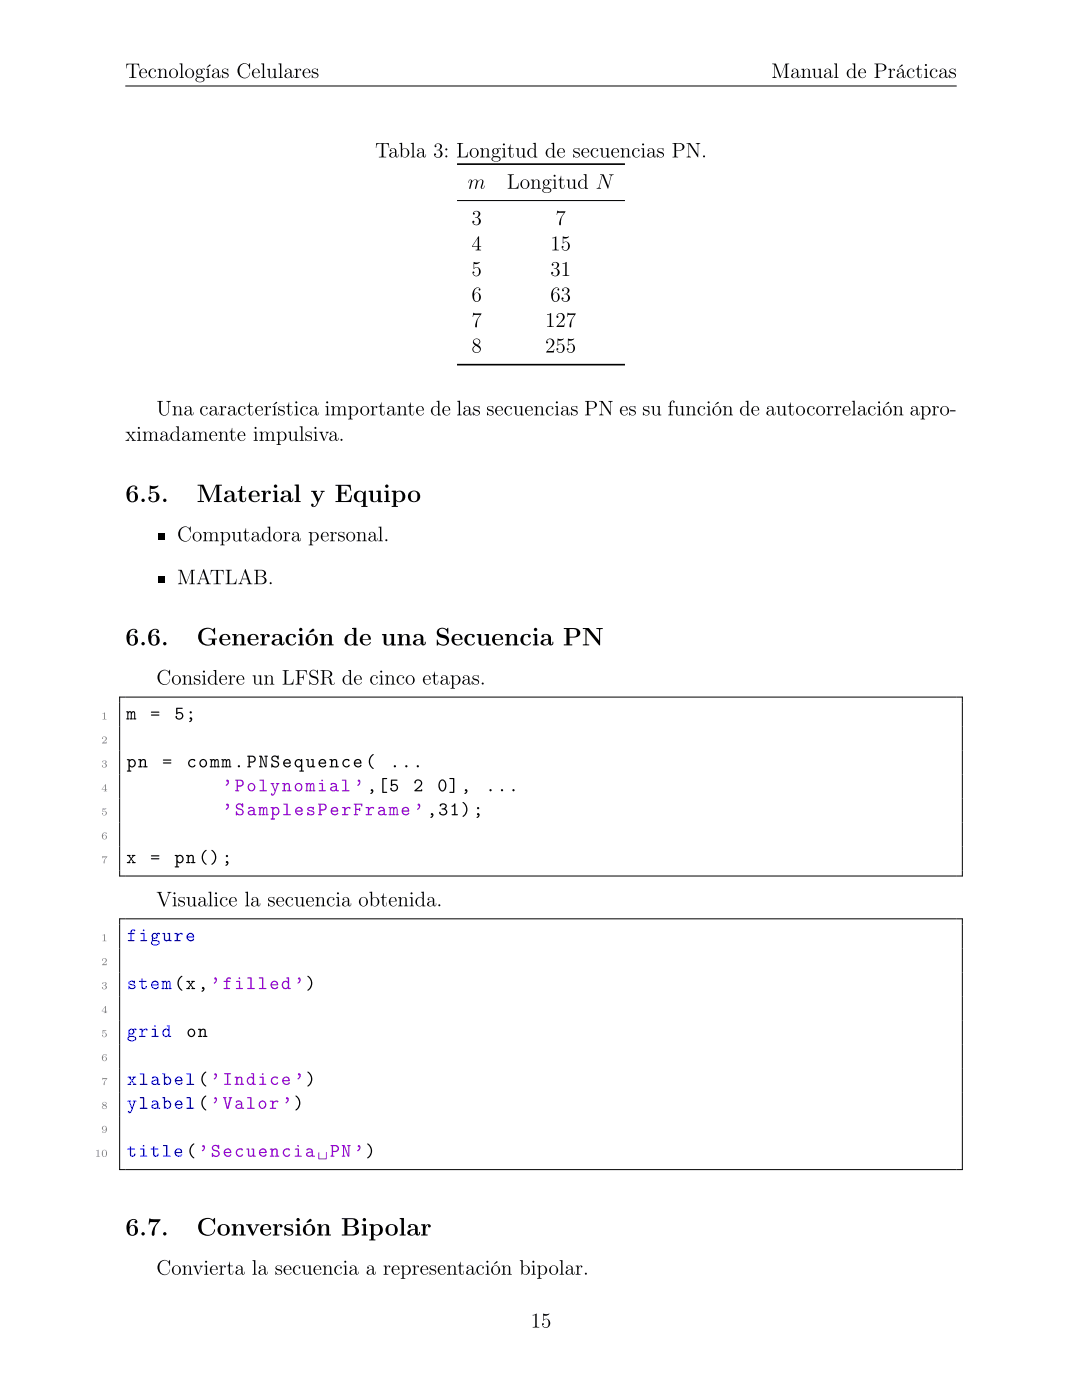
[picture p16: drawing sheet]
<svg xmlns="http://www.w3.org/2000/svg" width="216mm" height="279mm" viewBox="0 0 216 279" stroke-linecap="round" stroke-linejoin="round" font-family="sans-serif">
<defs><g id="words">
<g font-size="5">
<text x="25" y="100.2">6.5.</text>
<text x="39.2" y="100.2">Material y Equipo</text>
<text x="25" y="128.8">6.6.</text>
<text x="39.2" y="128.8">Generación de una Secuencia PN</text>
<text x="25" y="246.6">6.7.</text>
<text x="39.2" y="246.6">Conversión Bipolar</text>
</g>
<g font-size="4.2">
<text x="25" y="15.6">Tecnologías Celulares</text>
<text x="153.9" y="15.6">Manual de Prácticas</text>
<text x="74.8" y="31.4">Tabla 3: Longitud de secuencias PN.</text>
<text x="93.3" y="37.7">m</text>
<text x="101.1" y="37.7">Longitud N</text>
<text x="94.1" y="44.9">3</text>
<text x="110.8" y="44.9">7</text>
<text x="94.1" y="50">4</text>
<text x="109.8" y="50">15</text>
<text x="94.1" y="55.1">5</text>
<text x="109.8" y="55.1">31</text>
<text x="94.1" y="60.2">6</text>
<text x="94.1" y="65.3">7</text>
<text x="108.8" y="65.3">127</text>
<text x="109.8" y="60.2">63</text>
<text x="94.1" y="70.4">8</text>
<text x="108.8" y="70.4">255</text>
<text x="31.2" y="82.9">Una característica importante de las secuencias PN es su función de autocorrelación apro-</text>
<text x="25" y="88">ximadamente impulsiva.</text>
<text x="35.3" y="108">Computadora personal.</text>
<text x="35.3" y="116.6">MATLAB.</text>
<text x="31.2" y="136.6">Considere un LFSR de cinco etapas.</text>
<text x="31.2" y="180.9">Visualice la secuencia obtenida.</text>
<text x="31.2" y="254.4">Convierta la secuencia a representación bipolar.</text>
<text x="105.9" y="264.9">15</text>
</g>
<g font-size="3.8">
<text x="25.2" y="143.6">m</text>
<text x="30" y="143.6">=</text>
<text x="34.8" y="143.6">5;</text>
<text x="25.3" y="153.2">pn</text>
<text x="32.4" y="153.2">=</text>
<text x="37.2" y="153.2">comm.PNSequence(</text>
<text x="77.8" y="153.2">...</text>
<text x="82.5" y="157.9">2</text>
<text x="87.3" y="157.9">0],</text>
<text x="96.9" y="157.9">...</text>
<text x="25.2" y="172.3">x</text>
<text x="30" y="172.3">=</text>
<text x="34.8" y="172.3">pn();</text>
<text x="37.2" y="207">on</text>
</g>
<g font-size="3.8" fill="#9400d1">
<text x="44.4" y="157.9">’Polynomial’,[5</text>
<text x="44.4" y="162.7">’SamplesPerFrame’ ,31);</text>
</g>
<g font-size="3.8" fill="#00f">
<text x="25.3" y="187.8">figure</text>
<text x="25.3" y="197.4">stem(x,’filled’)</text>
<text x="25.3" y="207">grid</text>
<text x="25.3" y="216.5">xlabel(’Indice’)</text>
<text x="25.3" y="221.3">ylabel(’Valor’)</text>
<text x="25.3" y="230.9">title(’Secuencia␣PN’)</text>
</g>
<g font-size="2.1" fill="#808080">
<text x="20.2" y="143.6">1</text>
<text x="20.2" y="148.4">2</text>
<text x="20.2" y="153.2">3</text>
<text x="20.2" y="157.9">4</text>
<text x="20.2" y="162.7">5</text>
<text x="20.2" y="167.5">6</text>
<text x="20.2" y="172.3">7</text>
<text x="20.2" y="187.8">1</text>
<text x="20.2" y="192.6">2</text>
<text x="20.2" y="197.4">3</text>
<text x="20.2" y="202.2">4</text>
<text x="20.2" y="207">5</text>
<text x="20.2" y="211.7">6</text>
<text x="20.2" y="216.5">7</text>
<text x="20.2" y="221.3">8</text>
<text x="20.2" y="226.1">9</text>
<text x="18.9" y="230.9">10</text>
</g>
</g></defs>
<path d="M25 17.2h165.9M23.8 139.1h168.3M23.9 139.1v35.8M192 139.1v35.8M23.8 174.8h168.3M23.8 183.4h168.3M23.9 183.3v50.2M192 183.3v50.2M23.8 233.4h168.3" fill="none" stroke="#000" stroke-width=".2"/>
<path d="M91.2 32.8h33.5M91.2 72.8h33.5" fill="none" stroke="#000" stroke-width=".33"/>
<path d="M91.2 40h33.5" fill="none" stroke="#000" stroke-width=".21"/>
<path d="M31.5 106.4h1.3v1.3h-1.3zM31.5 115h1.3v1.2h-1.3z" fill="#000"/>
<use href="#words"/>
</svg>
